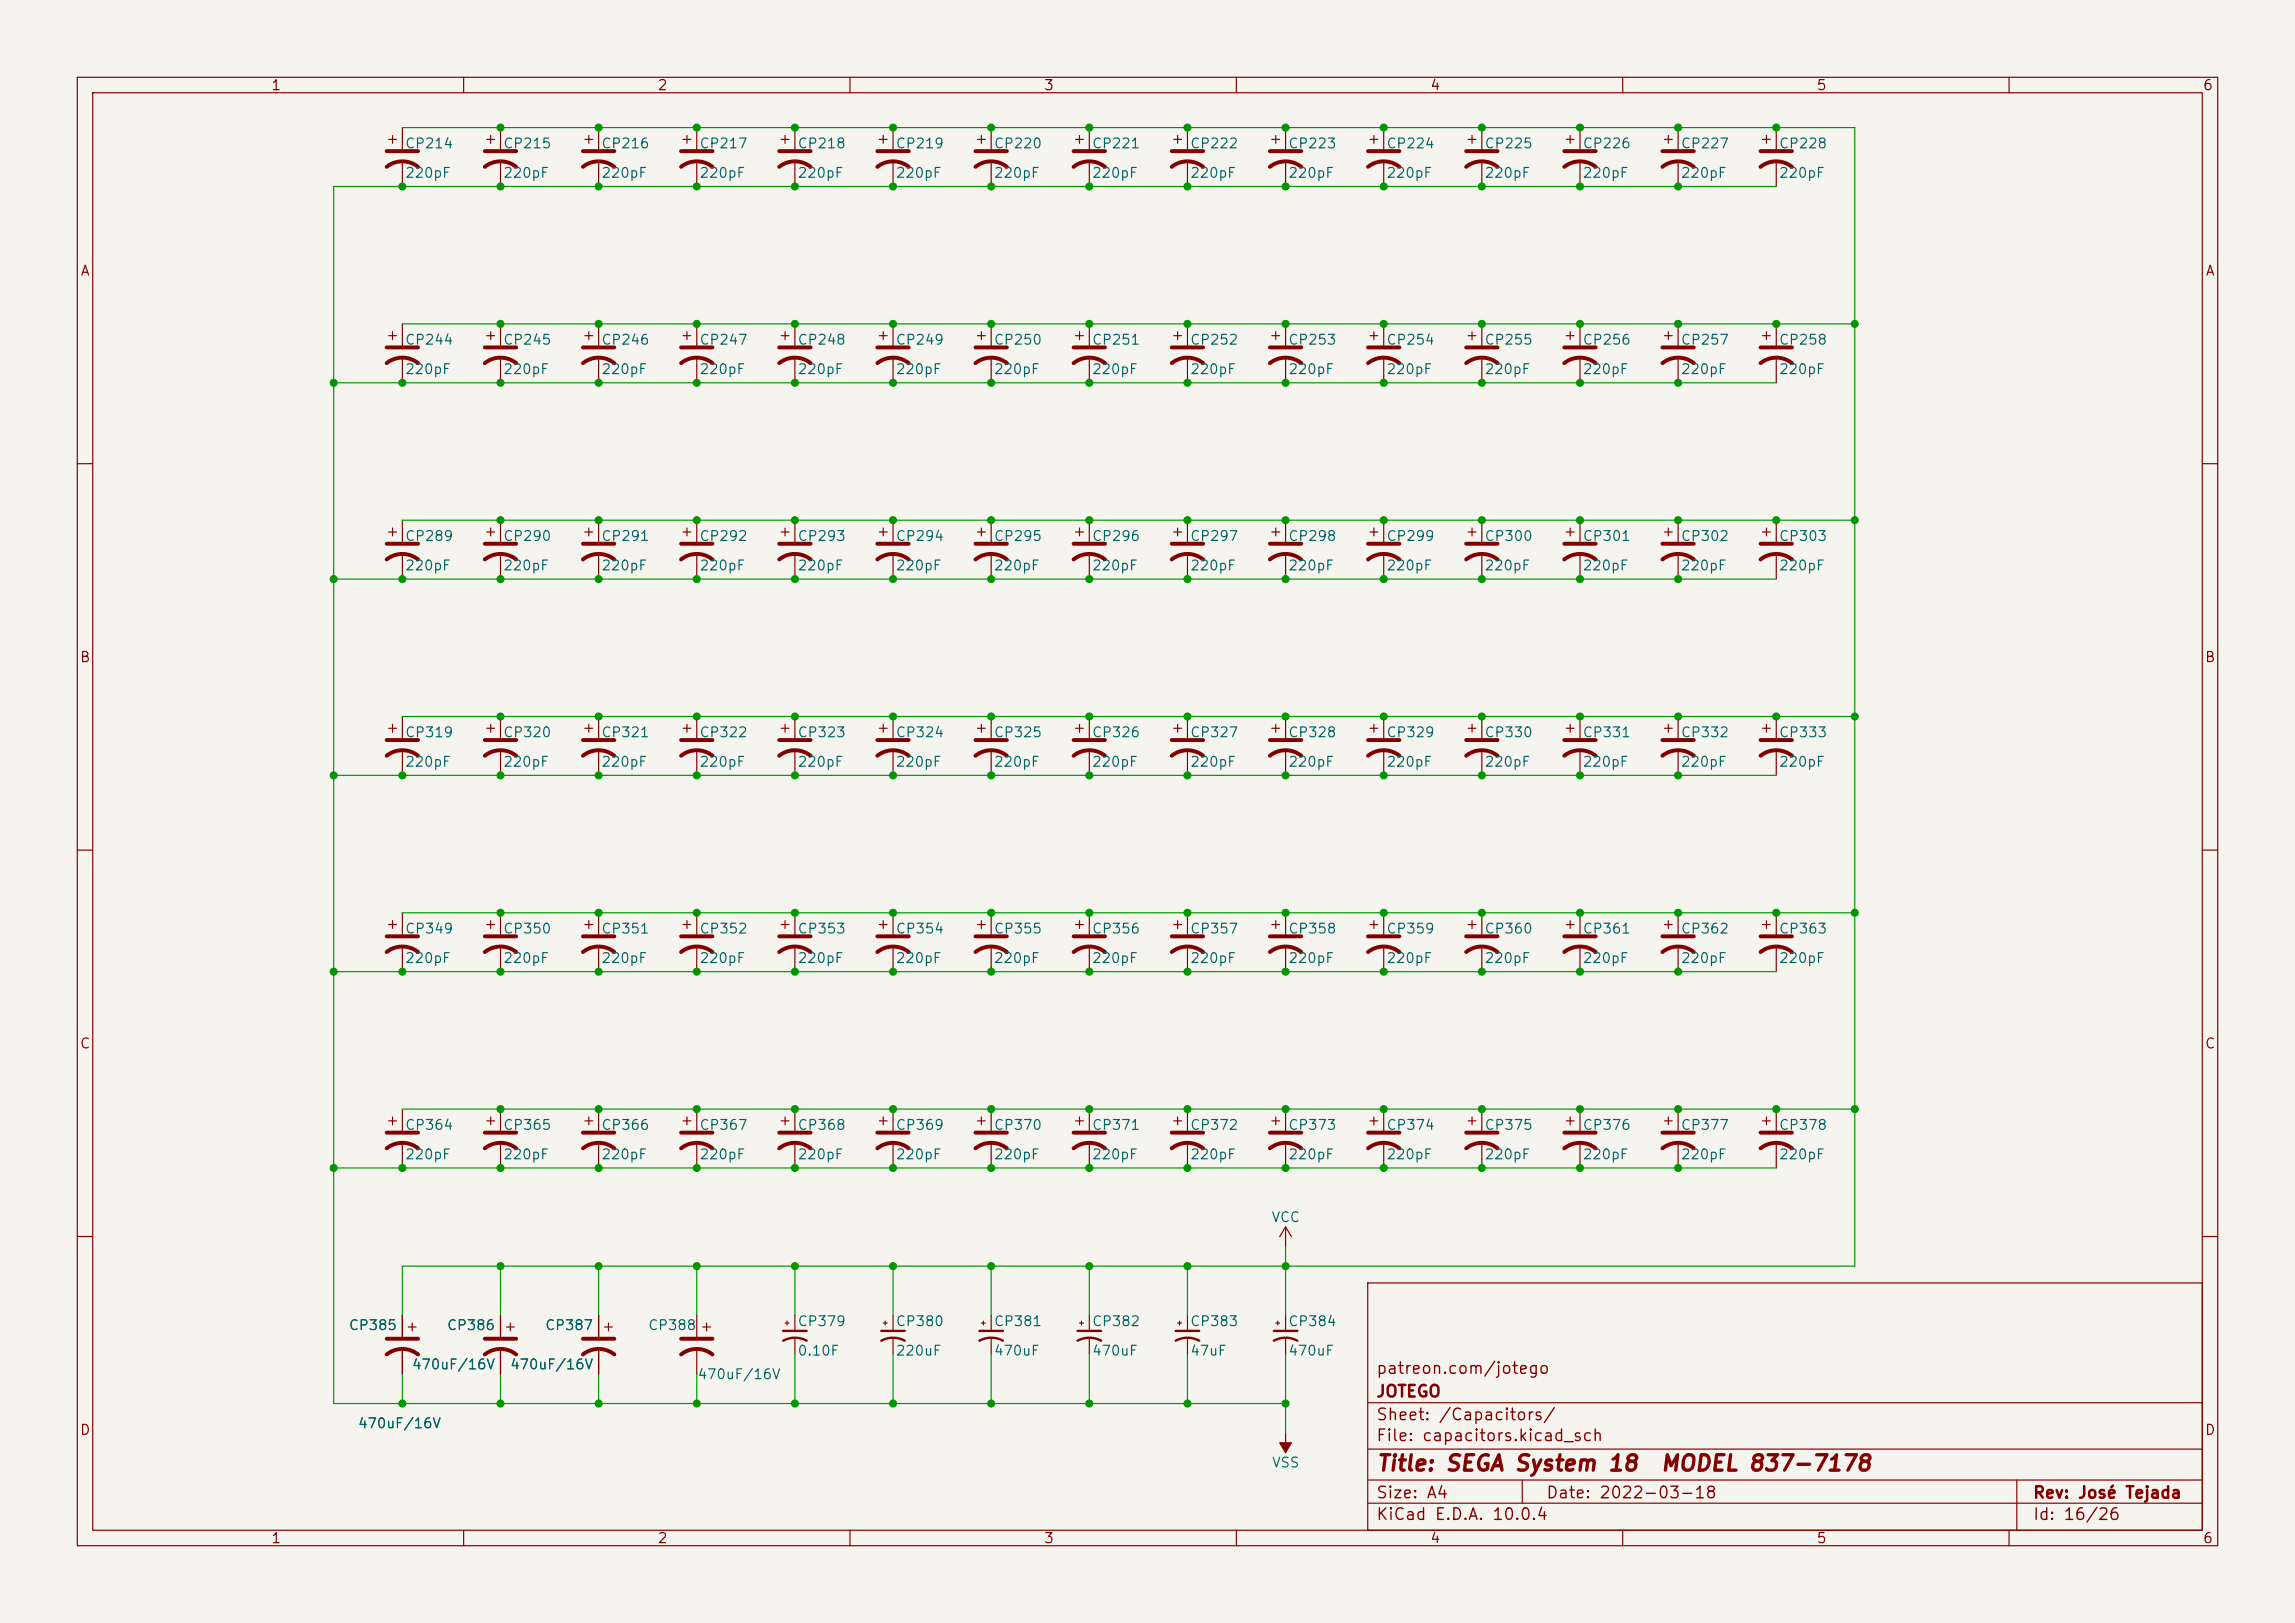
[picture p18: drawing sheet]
<svg xmlns="http://www.w3.org/2000/svg" width="297mm" height="210mm" viewBox="0 0 297 210" stroke-linecap="round" stroke-linejoin="round" font-family="sans-serif">
<defs><g id="words">
<g font-size="2" fill="#840000">
<text x="178" y="190.8">Title: SEGA System 18</text>
<text x="214.8" y="190.8">MODEL 837-7178</text>
</g>
<g font-size="1.5" fill="#840000">
<text x="178" y="178.2">patreon.com/jotego</text>
<text x="178" y="184.2">Sheet: /Capacitors/</text>
<text x="178" y="181.2">JOTEGO</text>
<text x="178" y="186.9">File: capacitors.kicad_sch</text>
<text x="178" y="197.1">KiCad E.D.A. 10.0.4</text>
<text x="178" y="194.3">Size: A4</text>
<text x="200" y="194.3">Date: 2022-03-18</text>
<text x="263" y="194.3">Rev: José Tejada</text>
<text x="263" y="197.1">Id: 16/26</text>
</g>
<g font-size="1.3" fill="#840000">
<text x="35" y="12">1</text>
<text x="85" y="12">2</text>
<text x="135" y="12">3</text>
<text x="185" y="12">4</text>
<text x="235" y="12">5</text>
<text x="285" y="12">6</text>
<text x="10.3" y="36">A</text>
<text x="285.3" y="36">A</text>
<text x="10.3" y="86">B</text>
<text x="285.3" y="86">B</text>
<text x="10.3" y="136">C</text>
<text x="285.3" y="136">C</text>
<text x="10.3" y="186">D</text>
<text x="285.3" y="186">D</text>
<text x="35" y="200">1</text>
<text x="85" y="200">2</text>
<text x="135" y="200">3</text>
<text x="185" y="200">4</text>
<text x="235" y="200">5</text>
<text x="285" y="200">6</text>
</g>
<g font-size="1.3" fill="#006464">
<text x="52.3" y="19.5">CP214</text>
<text x="52.3" y="23.3">220pF</text>
<text x="65" y="19.5">CP215</text>
<text x="65" y="23.3">220pF</text>
<text x="77.7" y="19.5">CP216</text>
<text x="77.7" y="23.3">220pF</text>
<text x="90.4" y="19.5">CP217</text>
<text x="90.4" y="23.3">220pF</text>
<text x="103.1" y="19.5">CP218</text>
<text x="103.1" y="23.3">220pF</text>
<text x="115.8" y="19.5">CP219</text>
<text x="115.8" y="23.3">220pF</text>
<text x="128.5" y="19.5">CP220</text>
<text x="128.5" y="23.3">220pF</text>
<text x="141.2" y="19.5">CP221</text>
<text x="141.2" y="23.3">220pF</text>
<text x="153.9" y="19.5">CP222</text>
<text x="153.9" y="23.3">220pF</text>
<text x="166.6" y="19.5">CP223</text>
<text x="166.6" y="23.3">220pF</text>
<text x="179.3" y="19.5">CP224</text>
<text x="179.3" y="23.3">220pF</text>
<text x="192" y="19.5">CP225</text>
<text x="192" y="23.3">220pF</text>
<text x="204.7" y="19.5">CP226</text>
<text x="204.7" y="23.3">220pF</text>
<text x="217.4" y="19.5">CP227</text>
<text x="217.4" y="23.3">220pF</text>
<text x="230.1" y="19.5">CP228</text>
<text x="230.1" y="23.3">220pF</text>
<text x="52.3" y="44.9">CP244</text>
<text x="65" y="44.9">CP245</text>
<text x="77.7" y="44.9">CP246</text>
<text x="90.4" y="44.9">CP247</text>
<text x="103.1" y="44.9">CP248</text>
<text x="115.8" y="44.9">CP249</text>
<text x="128.5" y="44.9">CP250</text>
<text x="141.2" y="44.9">CP251</text>
<text x="153.9" y="44.9">CP252</text>
<text x="166.6" y="44.9">CP253</text>
<text x="179.3" y="44.9">CP254</text>
<text x="192" y="44.9">CP255</text>
<text x="204.7" y="44.9">CP256</text>
<text x="217.4" y="44.9">CP257</text>
<text x="230.1" y="44.9">CP258</text>
<text x="52.3" y="48.7">220pF</text>
<text x="65" y="48.7">220pF</text>
<text x="77.7" y="48.7">220pF</text>
<text x="90.4" y="48.7">220pF</text>
<text x="103.1" y="48.7">220pF</text>
<text x="115.8" y="48.7">220pF</text>
<text x="128.5" y="48.7">220pF</text>
<text x="141.2" y="48.7">220pF</text>
<text x="153.9" y="48.7">220pF</text>
<text x="166.6" y="48.7">220pF</text>
<text x="179.3" y="48.7">220pF</text>
<text x="192" y="48.7">220pF</text>
<text x="204.7" y="48.7">220pF</text>
<text x="217.4" y="48.7">220pF</text>
<text x="230.1" y="48.7">220pF</text>
<text x="52.3" y="70.3">CP289</text>
<text x="65" y="70.3">CP290</text>
<text x="77.7" y="70.3">CP291</text>
<text x="90.4" y="70.3">CP292</text>
<text x="103.1" y="70.3">CP293</text>
<text x="115.8" y="70.3">CP294</text>
<text x="128.5" y="70.3">CP295</text>
<text x="141.2" y="70.3">CP296</text>
<text x="153.9" y="70.3">CP297</text>
<text x="166.6" y="70.3">CP298</text>
<text x="179.3" y="70.3">CP299</text>
<text x="192" y="70.3">CP300</text>
<text x="204.7" y="70.3">CP301</text>
<text x="217.4" y="70.3">CP302</text>
<text x="230.1" y="70.3">CP303</text>
<text x="52.3" y="74.1">220pF</text>
<text x="65" y="74.1">220pF</text>
<text x="77.7" y="74.1">220pF</text>
<text x="90.4" y="74.1">220pF</text>
<text x="103.1" y="74.1">220pF</text>
<text x="115.8" y="74.1">220pF</text>
<text x="128.5" y="74.1">220pF</text>
<text x="141.2" y="74.1">220pF</text>
<text x="153.9" y="74.1">220pF</text>
<text x="166.6" y="74.1">220pF</text>
<text x="179.3" y="74.1">220pF</text>
<text x="192" y="74.1">220pF</text>
<text x="204.7" y="74.1">220pF</text>
<text x="217.4" y="74.1">220pF</text>
<text x="230.1" y="74.1">220pF</text>
<text x="52.3" y="95.7">CP319</text>
<text x="65" y="95.7">CP320</text>
<text x="77.7" y="95.7">CP321</text>
<text x="90.4" y="95.7">CP322</text>
<text x="103.1" y="95.7">CP323</text>
<text x="115.8" y="95.7">CP324</text>
<text x="128.5" y="95.7">CP325</text>
<text x="141.2" y="95.7">CP326</text>
<text x="153.9" y="95.7">CP327</text>
<text x="166.6" y="95.7">CP328</text>
<text x="179.3" y="95.7">CP329</text>
<text x="192" y="95.7">CP330</text>
<text x="204.7" y="95.7">CP331</text>
<text x="217.4" y="95.7">CP332</text>
<text x="230.1" y="95.7">CP333</text>
<text x="52.3" y="99.5">220pF</text>
<text x="65" y="99.5">220pF</text>
<text x="77.7" y="99.5">220pF</text>
<text x="90.4" y="99.5">220pF</text>
<text x="103.1" y="99.5">220pF</text>
<text x="115.8" y="99.5">220pF</text>
<text x="128.5" y="99.5">220pF</text>
<text x="141.2" y="99.5">220pF</text>
<text x="153.9" y="99.5">220pF</text>
<text x="166.6" y="99.5">220pF</text>
<text x="179.3" y="99.5">220pF</text>
<text x="192" y="99.5">220pF</text>
<text x="204.7" y="99.5">220pF</text>
<text x="217.4" y="99.5">220pF</text>
<text x="230.1" y="99.5">220pF</text>
<text x="52.3" y="121.1">CP349</text>
<text x="52.3" y="124.9">220pF</text>
<text x="65" y="121.1">CP350</text>
<text x="65" y="124.9">220pF</text>
<text x="77.7" y="121.1">CP351</text>
<text x="77.7" y="124.9">220pF</text>
<text x="90.4" y="121.1">CP352</text>
<text x="90.4" y="124.9">220pF</text>
<text x="103.1" y="121.1">CP353</text>
<text x="103.1" y="124.9">220pF</text>
<text x="115.8" y="121.1">CP354</text>
<text x="115.8" y="124.9">220pF</text>
<text x="128.5" y="121.1">CP355</text>
<text x="128.5" y="124.9">220pF</text>
<text x="141.2" y="121.1">CP356</text>
<text x="141.2" y="124.9">220pF</text>
<text x="153.9" y="121.1">CP357</text>
<text x="153.9" y="124.9">220pF</text>
<text x="166.6" y="121.1">CP358</text>
<text x="166.6" y="124.9">220pF</text>
<text x="179.3" y="121.1">CP359</text>
<text x="179.3" y="124.9">220pF</text>
<text x="192" y="121.1">CP360</text>
<text x="192" y="124.9">220pF</text>
<text x="204.7" y="121.1">CP361</text>
<text x="204.7" y="124.9">220pF</text>
<text x="217.4" y="121.1">CP362</text>
<text x="217.4" y="124.9">220pF</text>
<text x="230.1" y="121.1">CP363</text>
<text x="230.1" y="124.9">220pF</text>
<text x="52.3" y="146.5">CP364</text>
<text x="65" y="146.5">CP365</text>
<text x="77.7" y="146.5">CP366</text>
<text x="90.4" y="146.5">CP367</text>
<text x="103.1" y="146.5">CP368</text>
<text x="115.8" y="146.5">CP369</text>
<text x="128.5" y="146.5">CP370</text>
<text x="141.2" y="146.5">CP371</text>
<text x="153.9" y="146.5">CP372</text>
<text x="166.6" y="146.5">CP373</text>
<text x="179.3" y="146.5">CP374</text>
<text x="192" y="146.5">CP375</text>
<text x="204.7" y="146.5">CP376</text>
<text x="217.4" y="146.5">CP377</text>
<text x="230.1" y="146.5">CP378</text>
<text x="52.3" y="150.3">220pF</text>
<text x="65" y="150.3">220pF</text>
<text x="77.7" y="150.3">220pF</text>
<text x="90.4" y="150.3">220pF</text>
<text x="103.1" y="150.3">220pF</text>
<text x="115.8" y="150.3">220pF</text>
<text x="128.5" y="150.3">220pF</text>
<text x="141.2" y="150.3">220pF</text>
<text x="153.9" y="150.3">220pF</text>
<text x="166.6" y="150.3">220pF</text>
<text x="179.3" y="150.3">220pF</text>
<text x="192" y="150.3">220pF</text>
<text x="204.7" y="150.3">220pF</text>
<text x="217.4" y="150.3">220pF</text>
<text x="230.1" y="150.3">220pF</text>
<text x="164.5" y="158.5">VCC</text>
<text x="45.1" y="172.4">CP385</text>
<text x="57.8" y="172.4">CP386</text>
<text x="70.5" y="172.4">CP387</text>
<text x="83.8" y="172.4">CP388</text>
<text x="103.1" y="171.9">CP379</text>
<text x="115.8" y="171.9">CP380</text>
<text x="128.5" y="171.9">CP381</text>
<text x="141.2" y="171.9">CP382</text>
<text x="153.9" y="171.9">CP383</text>
<text x="166.6" y="171.9">CP384</text>
<text x="53.2" y="177.5">470uF/16V</text>
<text x="65.9" y="177.5">470uF/16V</text>
<text x="90.2" y="178.8">470uF/16V</text>
<text x="103.1" y="175.7">0.10F</text>
<text x="115.8" y="175.7">220uF</text>
<text x="128.5" y="175.7">470uF</text>
<text x="141.2" y="175.7">470uF</text>
<text x="153.9" y="175.7">47uF</text>
<text x="166.6" y="175.7">470uF</text>
<text x="46.2" y="185.1">470uF/16V</text>
<text x="164.5" y="190.2">VSS</text>
</g>
</g></defs>
<path d="M0 0h297v210h-297z" fill="#f5f4ef" stroke="#f5f4ef" stroke-width=".13"/>
<g fill="none" stroke="#840000" stroke-width=".15">
<path d="M10 10h277v190h-277zM12 12h273v186h-273zM50.3 18h1M50.8 17.5v1M52.1 16.5v2.8M60 10v2M63 18h1M63.5 17.5v1M64.8 16.5v2.8M75.7 18h1M76.2 17.5v1M77.5 16.5v2.8"/>
<path d="M88.4 18h1M88.9 17.5v1M90.2 16.5v2.8M101.1 18h1M101.6 17.5v1M102.9 16.5v2.8M110 10v2M113.8 18h1M114.3 17.5v1M115.6 16.5v2.8M126.5 18h1M127 17.5v1"/>
<path d="M128.3 16.5v2.8M139.2 18h1M139.7 17.5v1M141 16.5v2.8M151.9 18h1M152.4 17.5v1M153.7 16.5v2.8M160 10v2M164.6 18h1M165.1 17.5v1M166.4 16.5v2.8M177.3 18h1"/>
<path d="M177.8 17.5v1M179.1 16.5v2.8M190 18h1M190.5 17.5v1M191.8 16.5v2.8M202.7 18h1M203.2 17.5v1M204.5 16.5v2.8M210 10v2M215.4 18h1M215.9 17.5v1M217.2 16.5v2.8"/>
<path d="M228.1 18h1M228.6 17.5v1M229.9 16.5v2.8M260 10v2M52.1 20.8v3.3M64.8 20.8v3.3M77.5 20.8v3.3M90.2 20.8v3.3M102.9 20.8v3.3M115.6 20.8v3.3M128.3 20.8v3.3M141 20.8v3.3"/>
<path d="M153.7 20.8v3.3M166.4 20.8v3.3M179.1 20.8v3.3M191.8 20.8v3.3M204.5 20.8v3.3M217.2 20.8v3.3M229.9 20.8v3.3M50.3 43.4h1M50.8 42.9v1M52.1 41.9v2.8M52.1 46.2v3.3M63 43.4h1"/>
<path d="M63.5 42.9v1M64.8 41.9v2.8M64.8 46.2v3.3M75.7 43.4h1M76.2 42.9v1M77.5 41.9v2.8M77.5 46.2v3.3M88.4 43.4h1M88.9 42.9v1M90.2 41.9v2.8M90.2 46.2v3.3M101.1 43.4h1"/>
<path d="M101.6 42.9v1M102.9 41.9v2.8M102.9 46.2v3.3M113.8 43.4h1M114.3 42.9v1M115.6 41.9v2.8M115.6 46.2v3.3M126.5 43.4h1M127 42.9v1M128.3 41.9v2.8M128.3 46.2v3.3M139.2 43.4h1"/>
<path d="M139.7 42.9v1M141 41.9v2.8M141 46.2v3.3M151.9 43.4h1M152.4 42.9v1M153.7 41.9v2.8M153.7 46.2v3.3M164.6 43.4h1M165.1 42.9v1M166.4 41.9v2.8M166.4 46.2v3.3M177.3 43.4h1"/>
<path d="M177.8 42.9v1M179.1 41.9v2.8M179.1 46.2v3.3M190 43.4h1M190.5 42.9v1M191.8 41.9v2.8M191.8 46.2v3.3M202.7 43.4h1M203.2 42.9v1M204.5 41.9v2.8M204.5 46.2v3.3M215.4 43.4h1"/>
<path d="M215.9 42.9v1M217.2 41.9v2.8M217.2 46.2v3.3M228.1 43.4h1M228.6 42.9v1M229.9 41.9v2.8M229.9 46.2v3.3M10 60h2M50.3 68.8h1M50.8 68.3v1M52.1 67.3v2.8M52.1 71.6v3.3"/>
<path d="M63 68.8h1M63.5 68.3v1M64.8 67.3v2.8M64.8 71.6v3.3M75.7 68.8h1M76.2 68.3v1M77.5 67.3v2.8M77.5 71.6v3.3M88.4 68.8h1M88.9 68.3v1M90.2 67.3v2.8M90.2 71.6v3.3"/>
<path d="M101.1 68.8h1M101.6 68.3v1M102.9 67.3v2.8M102.9 71.6v3.3M113.8 68.8h1M114.3 68.3v1M115.6 67.3v2.8M115.6 71.6v3.3M126.5 68.8h1M127 68.3v1M128.3 67.3v2.8M128.3 71.6v3.3"/>
<path d="M139.2 68.8h1M139.7 68.3v1M141 67.3v2.8M141 71.6v3.3M151.9 68.8h1M152.4 68.3v1M153.7 67.3v2.8M153.7 71.6v3.3M164.6 68.8h1M165.1 68.3v1M166.4 67.3v2.8M166.4 71.6v3.3"/>
<path d="M177.3 68.8h1M177.8 68.3v1M179.1 67.3v2.8M179.1 71.6v3.3M190 68.8h1M190.5 68.3v1M191.8 67.3v2.8M191.8 71.6v3.3M202.7 68.8h1M203.2 68.3v1M204.5 67.3v2.8M204.5 71.6v3.3"/>
<path d="M215.4 68.8h1M215.9 68.3v1M217.2 67.3v2.8M217.2 71.6v3.3M228.1 68.8h1M228.6 68.3v1M229.9 67.3v2.8M229.9 71.6v3.3M285 60h2M50.3 94.2h1M50.8 93.7v1M52.1 92.7v2.8"/>
<path d="M52.1 97v3.3M63 94.2h1M63.5 93.7v1M64.8 92.7v2.8M64.8 97v3.3M75.7 94.2h1M76.2 93.7v1M77.5 92.7v2.8M77.5 97v3.3M88.4 94.2h1M88.9 93.7v1M90.2 92.7v2.8"/>
<path d="M90.2 97v3.3M101.1 94.2h1M101.6 93.7v1M102.9 92.7v2.8M102.9 97v3.3M113.8 94.2h1M114.3 93.7v1M115.6 92.7v2.8M115.6 97v3.3M126.5 94.2h1M127 93.7v1M128.3 92.7v2.8"/>
<path d="M128.3 97v3.3M139.2 94.2h1M139.7 93.7v1M141 92.7v2.8M141 97v3.3M151.9 94.2h1M152.4 93.7v1M153.7 92.7v2.8M153.7 97v3.3M164.6 94.2h1M165.1 93.7v1M166.4 92.7v2.8"/>
<path d="M166.4 97v3.3M177.3 94.2h1M177.8 93.7v1M179.1 92.7v2.8M179.1 97v3.3M190 94.2h1M190.5 93.7v1M191.8 92.7v2.8M191.8 97v3.3M202.7 94.2h1M203.2 93.7v1M204.5 92.7v2.8"/>
<path d="M204.5 97v3.3M215.4 94.2h1M215.9 93.7v1M217.2 92.7v2.8M217.2 97v3.3M228.1 94.2h1M228.6 93.7v1M229.9 92.7v2.8M229.9 97v3.3M10 110h2M50.3 119.6h1M50.8 119.1v1"/>
<path d="M52.1 118.1v2.8M63 119.6h1M63.5 119.1v1M64.8 118.1v2.8M75.7 119.6h1M76.2 119.1v1M77.5 118.1v2.8M88.4 119.6h1M88.9 119.1v1M90.2 118.1v2.8M101.1 119.6h1M101.6 119.1v1"/>
<path d="M102.9 118.1v2.8M113.8 119.6h1M114.3 119.1v1M115.6 118.1v2.8M126.5 119.6h1M127 119.1v1M128.3 118.1v2.8M139.2 119.6h1M139.7 119.1v1M141 118.1v2.8M151.9 119.6h1M152.4 119.1v1"/>
<path d="M153.7 118.1v2.8M164.6 119.6h1M165.1 119.1v1M166.4 118.1v2.8M177.3 119.6h1M177.8 119.1v1M179.1 118.1v2.8M190 119.6h1M190.5 119.1v1M191.8 118.1v2.8M202.7 119.6h1M203.2 119.1v1"/>
<path d="M204.5 118.1v2.8M215.4 119.6h1M215.9 119.1v1M217.2 118.1v2.8M228.1 119.6h1M228.6 119.1v1M229.9 118.1v2.8M285 110h2M52.1 122.4v3.3M64.8 122.4v3.3M77.5 122.4v3.3M90.2 122.4v3.3"/>
<path d="M102.9 122.4v3.3M115.6 122.4v3.3M128.3 122.4v3.3M141 122.4v3.3M153.7 122.4v3.3M166.4 122.4v3.3M179.1 122.4v3.3M191.8 122.4v3.3M204.5 122.4v3.3M217.2 122.4v3.3M229.9 122.4v3.3M50.3 145h1"/>
<path d="M50.8 144.5v1M52.1 143.5v2.8M52.1 147.8v3.3M63 145h1M63.5 144.5v1M64.8 143.5v2.8M64.8 147.8v3.3M75.7 145h1M76.2 144.5v1M77.5 143.5v2.8M77.5 147.8v3.3M88.4 145h1"/>
<path d="M88.9 144.5v1M90.2 143.5v2.8M90.2 147.8v3.3M101.1 145h1M101.6 144.5v1M102.9 143.5v2.8M102.9 147.8v3.3M113.8 145h1M114.3 144.5v1M115.6 143.5v2.8M115.6 147.8v3.3M126.5 145h1"/>
<path d="M127 144.5v1M128.3 143.5v2.8M128.3 147.8v3.3M139.2 145h1M139.7 144.5v1M141 143.5v2.8M141 147.8v3.3M151.9 145h1M152.4 144.5v1M153.7 143.5v2.8M153.7 147.8v3.3M164.6 145h1"/>
<path d="M165.1 144.5v1M166.4 143.5v2.8M166.4 147.8v3.3M166.4 158.8v2.5M166.4 158.8l-.8 1.2M166.4 158.8l.7 1.2M177.3 145h1M177.8 144.5v1M179.1 143.5v2.8M179.1 147.8v3.3M190 145h1M190.5 144.5v1"/>
<path d="M191.8 143.5v2.8M191.8 147.8v3.3M202.7 145h1M203.2 144.5v1M204.5 143.5v2.8M204.5 147.8v3.3M215.4 145h1M215.9 144.5v1M217.2 143.5v2.8M217.2 147.8v3.3M228.1 145h1M228.6 144.5v1"/>
<path d="M229.9 143.5v2.8M229.9 147.8v3.3M10 160h2M52.1 170.2v2.8M52.1 174.5v3.3M52.8 171.7h1M53.3 171.2v1M64.8 170.2v2.8M64.8 174.5v3.3M65.5 171.7h1M66 171.2v1M77.5 170.2v2.8"/>
<path d="M77.5 174.5v3.3M78.2 171.7h1M78.7 171.2v1M90.2 170.2v2.8M90.2 174.5v3.3M90.9 171.7h1M91.4 171.2v1M101.6 171.2h.5M101.9 170.9v.6M102.9 170.2v2M102.9 173.2v2.1M114.3 171.2h.5"/>
<path d="M114.6 170.9v.6M115.6 170.2v2M115.6 173.2v2.1M127 171.2h.5M127.3 170.9v.6M128.3 170.2v2M128.3 173.2v2.1M139.7 171.2h.5M140 170.9v.6M141 170.2v2M141 173.2v2.1M152.4 171.2h.5"/>
<path d="M152.7 170.9v.6M153.7 170.2v2M153.7 173.2v2.1M165.1 171.2h.5M165.4 170.9v.6M166.4 170.2v2M166.4 173.2v2.1M177 166h108v32h-108zM285 160h2M60 198v2M110 198v2M160 198v2"/>
<path d="M166.4 185.4v2.6M177 194.5h108M177 191.5h108M177 187.5h108M177 181.5h108M197 191.5v3M210 198v2M260 198v2M261 191.5v6.5"/>
</g>
<g fill="none" stroke="#840000" stroke-width=".51">
<path d="M50 19.6h4.1M62.7 19.6h4.1M75.4 19.6h4.1M88.1 19.6h4.1M100.8 19.6h4.1M113.5 19.6h4.1M126.2 19.6h4.1M138.9 19.6h4.1M151.6 19.6h4.1M164.3 19.6h4.1M177 19.6h4.1M189.7 19.6h4.1"/>
<path d="M202.4 19.6h4.1M215.1 19.6h4.1M227.8 19.6h4.1M50 21.6a3.3 3.3 0 0 1 4.1 0M62.7 21.6a3.3 3.3 0 0 1 4.1 0M75.4 21.6a3.3 3.3 0 0 1 4.1 0M88.1 21.6a3.3 3.3 0 0 1 4.1 0M100.8 21.6a3.3 3.3 0 0 1 4.1 0M113.5 21.6a3.3 3.3 0 0 1 4.1 0M126.2 21.6a3.3 3.3 0 0 1 4.1 0M138.9 21.6a3.3 3.3 0 0 1 4.1 0M151.6 21.6a3.3 3.3 0 0 1 4.1 0"/>
<path d="M164.3 21.6a3.3 3.3 0 0 1 4.1 0M177 21.6a3.3 3.3 0 0 1 4.1 0M189.7 21.6a3.3 3.3 0 0 1 4.1 0M202.4 21.6a3.3 3.3 0 0 1 4.1 0M215.1 21.6a3.3 3.3 0 0 1 4.1 0M227.8 21.6a3.3 3.3 0 0 1 4.1 0M50 47a3.3 3.3 0 0 1 4.1 0M50 45h4.1M62.7 47a3.3 3.3 0 0 1 4.1 0M62.7 45h4.1M75.4 47a3.3 3.3 0 0 1 4.1 0M75.4 45h4.1"/>
<path d="M88.1 47a3.3 3.3 0 0 1 4.1 0M88.1 45h4.1M100.8 47a3.3 3.3 0 0 1 4.1 0M100.8 45h4.1M113.5 47a3.3 3.3 0 0 1 4.1 0M113.5 45h4.1M126.2 47a3.3 3.3 0 0 1 4.1 0M126.2 45h4.1M138.9 47a3.3 3.3 0 0 1 4.1 0M138.9 45h4.1M151.6 47a3.3 3.3 0 0 1 4.1 0M151.6 45h4.1"/>
<path d="M164.3 47a3.3 3.3 0 0 1 4.1 0M164.3 45h4.1M177 47a3.3 3.3 0 0 1 4.1 0M177 45h4.1M189.7 47a3.3 3.3 0 0 1 4.1 0M189.7 45h4.1M202.4 47a3.3 3.3 0 0 1 4.1 0M202.4 45h4.1M215.1 47a3.3 3.3 0 0 1 4.1 0M215.1 45h4.1M227.8 47a3.3 3.3 0 0 1 4.1 0M227.8 45h4.1"/>
<path d="M50 72.4a3.3 3.3 0 0 1 4.1 0M50 70.4h4.1M62.7 72.4a3.3 3.3 0 0 1 4.1 0M62.7 70.4h4.1M75.4 72.4a3.3 3.3 0 0 1 4.1 0M75.4 70.4h4.1M88.1 72.4a3.3 3.3 0 0 1 4.1 0M88.1 70.4h4.1M100.8 72.4a3.3 3.3 0 0 1 4.1 0M100.8 70.4h4.1M113.5 72.4a3.3 3.3 0 0 1 4.1 0M113.5 70.4h4.1"/>
<path d="M126.2 72.4a3.3 3.3 0 0 1 4.1 0M126.2 70.4h4.1M138.9 72.4a3.3 3.3 0 0 1 4.1 0M138.9 70.4h4.1M151.6 72.4a3.3 3.3 0 0 1 4.1 0M151.6 70.4h4.1M164.3 72.4a3.3 3.3 0 0 1 4.1 0M164.3 70.4h4.1M177 72.4a3.3 3.3 0 0 1 4.1 0M177 70.4h4.1M189.7 72.4a3.3 3.3 0 0 1 4.1 0M189.7 70.4h4.1"/>
<path d="M202.4 72.4a3.3 3.3 0 0 1 4.1 0M202.4 70.4h4.1M215.1 72.4a3.3 3.3 0 0 1 4.1 0M215.1 70.4h4.1M227.8 72.4a3.3 3.3 0 0 1 4.1 0M227.8 70.4h4.1M50 97.8a3.3 3.3 0 0 1 4.1 0M50 95.8h4.1M62.7 97.8a3.3 3.3 0 0 1 4.1 0M62.7 95.8h4.1M75.4 97.8a3.3 3.3 0 0 1 4.1 0M75.4 95.8h4.1"/>
<path d="M88.1 97.8a3.3 3.3 0 0 1 4.1 0M88.1 95.8h4.1M100.8 97.8a3.3 3.3 0 0 1 4.1 0M100.8 95.8h4.1M113.5 97.8a3.3 3.3 0 0 1 4.1 0M113.5 95.8h4.1M126.2 97.8a3.3 3.3 0 0 1 4.1 0M126.2 95.8h4.1M138.9 97.8a3.3 3.3 0 0 1 4.1 0M138.9 95.8h4.1M151.6 97.8a3.3 3.3 0 0 1 4.1 0M151.6 95.8h4.1"/>
<path d="M164.3 97.8a3.3 3.3 0 0 1 4.1 0M164.3 95.8h4.1M177 97.8a3.3 3.3 0 0 1 4.1 0M177 95.8h4.1M189.7 97.8a3.3 3.3 0 0 1 4.1 0M189.7 95.8h4.1M202.4 97.8a3.3 3.3 0 0 1 4.1 0M202.4 95.8h4.1M215.1 97.8a3.3 3.3 0 0 1 4.1 0M215.1 95.8h4.1M227.8 97.8a3.3 3.3 0 0 1 4.1 0M227.8 95.8h4.1"/>
<path d="M50 123.2a3.3 3.3 0 0 1 4.1 0M50 121.2h4.1M62.7 123.2a3.3 3.3 0 0 1 4.1 0M62.7 121.2h4.1M75.4 123.2a3.3 3.3 0 0 1 4.1 0M75.4 121.2h4.1M88.1 123.2a3.3 3.3 0 0 1 4.1 0M88.1 121.2h4.1M100.8 123.2a3.3 3.3 0 0 1 4.1 0M100.8 121.2h4.1M113.5 123.2a3.3 3.3 0 0 1 4.1 0M113.5 121.2h4.1"/>
<path d="M126.2 123.2a3.3 3.3 0 0 1 4.1 0M126.2 121.2h4.1M138.9 123.2a3.3 3.3 0 0 1 4.1 0M138.9 121.2h4.1M151.6 123.2a3.3 3.3 0 0 1 4.1 0M151.6 121.2h4.1M164.3 123.2a3.3 3.3 0 0 1 4.1 0M164.3 121.2h4.1M177 123.2a3.3 3.3 0 0 1 4.1 0M177 121.2h4.1M189.7 123.2a3.3 3.3 0 0 1 4.1 0M189.7 121.2h4.1"/>
<path d="M202.4 123.2a3.3 3.3 0 0 1 4.1 0M202.4 121.2h4.1M215.1 123.2a3.3 3.3 0 0 1 4.1 0M215.1 121.2h4.1M227.8 123.2a3.3 3.3 0 0 1 4.1 0M227.8 121.2h4.1M50 148.6a3.3 3.3 0 0 1 4.1 0M50 146.6h4.1M62.7 148.6a3.3 3.3 0 0 1 4.1 0M62.7 146.6h4.1M75.4 148.6a3.3 3.3 0 0 1 4.1 0M75.4 146.6h4.1"/>
<path d="M88.1 148.6a3.3 3.3 0 0 1 4.1 0M88.1 146.6h4.1M100.8 148.6a3.3 3.3 0 0 1 4.1 0M100.8 146.6h4.1M113.5 148.6a3.3 3.3 0 0 1 4.1 0M113.5 146.6h4.1M126.2 148.6a3.3 3.3 0 0 1 4.1 0M126.2 146.6h4.1M138.9 148.6a3.3 3.3 0 0 1 4.1 0M138.9 146.6h4.1M151.6 148.6a3.3 3.3 0 0 1 4.1 0M151.6 146.6h4.1"/>
<path d="M164.3 148.6a3.3 3.3 0 0 1 4.1 0M164.3 146.6h4.1M177 148.6a3.3 3.3 0 0 1 4.1 0M177 146.6h4.1M189.7 148.6a3.3 3.3 0 0 1 4.1 0M189.7 146.6h4.1M202.4 148.6a3.3 3.3 0 0 1 4.1 0M202.4 146.6h4.1M215.1 148.6a3.3 3.3 0 0 1 4.1 0M215.1 146.6h4.1M227.8 148.6a3.3 3.3 0 0 1 4.1 0M227.8 146.6h4.1"/>
<path d="M50 175.3a3.3 3.3 0 0 1 4.1 0M50 173.2h4.1M62.7 175.3a3.3 3.3 0 0 1 4.1 0M62.7 173.2h4.1M75.4 175.3a3.3 3.3 0 0 1 4.1 0M75.4 173.2h4.1M88.1 175.3a3.3 3.3 0 0 1 4.1 0M88.1 173.2h4.1"/>
</g>
<path d="M101.3 173.5a3.2 3.2 0 0 1 3.1 0M101.3 172.2h3.1M114 173.5a3.2 3.2 0 0 1 3.1 0M114 172.2h3.1M126.7 173.5a3.2 3.2 0 0 1 3.1 0M126.7 172.2h3.1M139.4 173.5a3.2 3.2 0 0 1 3.1 0M139.4 172.2h3.1M152.1 173.5a3.2 3.2 0 0 1 3.1 0M152.1 172.2h3.1M164.8 173.5a3.2 3.2 0 0 1 3.1 0M164.8 172.2h3.1" fill="none" stroke="#840000" stroke-width=".3"/>
<path d="M165.6 186.7h1.5l-.7 1.3z" fill="#840000" stroke="#840000" stroke-width=".15"/>
<g fill="none" stroke="#009600" stroke-width=".15">
<path d="M52.1 16.5h187.9v147.3h-187.9v6.4M229.9 24.1h-186.7v157.5h123.2M43.2 49.5h186.7M52.1 41.9h187.9M43.2 74.9h186.7M52.1 67.3h187.9M52.1 92.7h187.9M43.2 100.3h186.7M52.1 118.1h187.9M43.2 125.7h186.7M43.2 151.1h186.7M52.1 143.5h187.9"/>
<path d="M52.1 177.8v3.8M64.8 163.8v6.4M64.8 177.8v3.8M77.5 163.8v6.4M77.5 177.8v3.8M90.2 163.8v6.4M90.2 177.8v3.8M102.9 163.8v6.4M102.9 175.3v6.3M115.6 163.8v6.4M115.6 175.3v6.3M128.3 163.8v6.4"/>
<path d="M128.3 175.3v6.3M141 163.8v6.4M141 175.3v6.3M153.7 163.8v6.4M153.7 175.3v6.3M166.4 161.3v8.9M166.4 175.3v10.1"/>
</g>
<g fill="#009600" stroke="#009600" stroke-width=".13">
<circle cx="64.8" cy="163.8" r=".46"/>
<circle cx="64.8" cy="181.6" r=".46"/>
<circle cx="77.5" cy="163.8" r=".46"/>
<circle cx="77.5" cy="181.6" r=".46"/>
<circle cx="90.2" cy="181.6" r=".46"/>
<circle cx="52.1" cy="181.6" r=".46"/>
<circle cx="141" cy="163.8" r=".46"/>
<circle cx="153.7" cy="181.6" r=".46"/>
<circle cx="153.7" cy="163.8" r=".46"/>
<circle cx="141" cy="143.5" r=".46"/>
<circle cx="141" cy="151.1" r=".46"/>
<circle cx="166.4" cy="181.6" r=".46"/>
<circle cx="128.3" cy="163.8" r=".46"/>
<circle cx="128.3" cy="151.1" r=".46"/>
<circle cx="141" cy="181.6" r=".46"/>
<circle cx="166.4" cy="163.8" r=".46"/>
<circle cx="153.7" cy="151.1" r=".46"/>
<circle cx="166.4" cy="125.7" r=".46"/>
<circle cx="166.4" cy="151.1" r=".46"/>
<circle cx="166.4" cy="143.5" r=".46"/>
<circle cx="128.3" cy="125.7" r=".46"/>
<circle cx="141" cy="118.1" r=".46"/>
<circle cx="141" cy="125.7" r=".46"/>
<circle cx="128.3" cy="118.1" r=".46"/>
<circle cx="115.6" cy="118.1" r=".46"/>
<circle cx="115.6" cy="125.7" r=".46"/>
<circle cx="115.6" cy="100.3" r=".46"/>
<circle cx="102.9" cy="100.3" r=".46"/>
<circle cx="141" cy="100.3" r=".46"/>
<circle cx="153.7" cy="100.3" r=".46"/>
<circle cx="153.7" cy="118.1" r=".46"/>
<circle cx="128.3" cy="100.3" r=".46"/>
<circle cx="102.9" cy="118.1" r=".46"/>
<circle cx="102.9" cy="125.7" r=".46"/>
<circle cx="90.2" cy="143.5" r=".46"/>
<circle cx="90.2" cy="151.1" r=".46"/>
<circle cx="102.9" cy="143.5" r=".46"/>
<circle cx="102.9" cy="151.1" r=".46"/>
<circle cx="115.6" cy="181.6" r=".46"/>
<circle cx="102.9" cy="181.6" r=".46"/>
<circle cx="128.3" cy="143.5" r=".46"/>
<circle cx="115.6" cy="143.5" r=".46"/>
<circle cx="115.6" cy="163.8" r=".46"/>
<circle cx="128.3" cy="181.6" r=".46"/>
<circle cx="90.2" cy="163.8" r=".46"/>
<circle cx="102.9" cy="163.8" r=".46"/>
<circle cx="115.6" cy="151.1" r=".46"/>
<circle cx="64.8" cy="118.1" r=".46"/>
<circle cx="64.8" cy="100.3" r=".46"/>
<circle cx="52.1" cy="100.3" r=".46"/>
<circle cx="90.2" cy="125.7" r=".46"/>
<circle cx="90.2" cy="118.1" r=".46"/>
<circle cx="77.5" cy="100.3" r=".46"/>
<circle cx="90.2" cy="100.3" r=".46"/>
<circle cx="43.2" cy="100.3" r=".46"/>
<circle cx="77.5" cy="125.7" r=".46"/>
<circle cx="77.5" cy="118.1" r=".46"/>
<circle cx="64.8" cy="151.1" r=".46"/>
<circle cx="64.8" cy="143.5" r=".46"/>
<circle cx="43.2" cy="151.1" r=".46"/>
<circle cx="52.1" cy="151.1" r=".46"/>
<circle cx="77.5" cy="151.1" r=".46"/>
<circle cx="77.5" cy="143.5" r=".46"/>
<circle cx="52.1" cy="125.7" r=".46"/>
<circle cx="43.2" cy="125.7" r=".46"/>
<circle cx="64.8" cy="125.7" r=".46"/>
<circle cx="153.7" cy="92.7" r=".46"/>
<circle cx="166.4" cy="100.3" r=".46"/>
<circle cx="153.7" cy="67.3" r=".46"/>
<circle cx="166.4" cy="74.9" r=".46"/>
<circle cx="204.5" cy="100.3" r=".46"/>
<circle cx="191.8" cy="100.3" r=".46"/>
<circle cx="240" cy="67.3" r=".46"/>
<circle cx="217.2" cy="74.9" r=".46"/>
<circle cx="240" cy="92.7" r=".46"/>
<circle cx="217.2" cy="92.7" r=".46"/>
<circle cx="179.1" cy="118.1" r=".46"/>
<circle cx="179.1" cy="100.3" r=".46"/>
<circle cx="153.7" cy="125.7" r=".46"/>
<circle cx="166.4" cy="118.1" r=".46"/>
<circle cx="153.7" cy="143.5" r=".46"/>
<circle cx="179.1" cy="151.1" r=".46"/>
<circle cx="217.2" cy="100.3" r=".46"/>
<circle cx="204.5" cy="125.7" r=".46"/>
<circle cx="229.9" cy="118.1" r=".46"/>
<circle cx="217.2" cy="118.1" r=".46"/>
<circle cx="217.2" cy="125.7" r=".46"/>
<circle cx="240" cy="143.5" r=".46"/>
<circle cx="229.9" cy="143.5" r=".46"/>
<circle cx="240" cy="118.1" r=".46"/>
<circle cx="204.5" cy="74.9" r=".46"/>
<circle cx="204.5" cy="92.7" r=".46"/>
<circle cx="229.9" cy="92.7" r=".46"/>
<circle cx="204.5" cy="49.5" r=".46"/>
<circle cx="217.2" cy="67.3" r=".46"/>
<circle cx="229.9" cy="67.3" r=".46"/>
<circle cx="204.5" cy="67.3" r=".46"/>
<circle cx="179.1" cy="143.5" r=".46"/>
<circle cx="191.8" cy="143.5" r=".46"/>
<circle cx="179.1" cy="125.7" r=".46"/>
<circle cx="204.5" cy="151.1" r=".46"/>
<circle cx="191.8" cy="151.1" r=".46"/>
<circle cx="217.2" cy="143.5" r=".46"/>
<circle cx="217.2" cy="151.1" r=".46"/>
<circle cx="204.5" cy="143.5" r=".46"/>
<circle cx="191.8" cy="125.7" r=".46"/>
<circle cx="204.5" cy="118.1" r=".46"/>
<circle cx="191.8" cy="118.1" r=".46"/>
<circle cx="229.9" cy="16.5" r=".46"/>
<circle cx="204.5" cy="24.1" r=".46"/>
<circle cx="204.5" cy="16.5" r=".46"/>
<circle cx="217.2" cy="24.1" r=".46"/>
<circle cx="191.8" cy="41.9" r=".46"/>
<circle cx="191.8" cy="49.5" r=".46"/>
<circle cx="217.2" cy="49.5" r=".46"/>
<circle cx="204.5" cy="41.9" r=".46"/>
<circle cx="217.2" cy="16.5" r=".46"/>
<circle cx="229.9" cy="41.9" r=".46"/>
<circle cx="217.2" cy="41.9" r=".46"/>
<circle cx="240" cy="41.9" r=".46"/>
<circle cx="191.8" cy="24.1" r=".46"/>
<circle cx="191.8" cy="16.5" r=".46"/>
<circle cx="179.1" cy="16.5" r=".46"/>
<circle cx="179.1" cy="24.1" r=".46"/>
<circle cx="166.4" cy="49.5" r=".46"/>
<circle cx="153.7" cy="49.5" r=".46"/>
<circle cx="166.4" cy="67.3" r=".46"/>
<circle cx="179.1" cy="67.3" r=".46"/>
<circle cx="191.8" cy="67.3" r=".46"/>
<circle cx="191.8" cy="74.9" r=".46"/>
<circle cx="179.1" cy="74.9" r=".46"/>
<circle cx="191.8" cy="92.7" r=".46"/>
<circle cx="179.1" cy="92.7" r=".46"/>
<circle cx="166.4" cy="92.7" r=".46"/>
<circle cx="153.7" cy="74.9" r=".46"/>
<circle cx="153.7" cy="41.9" r=".46"/>
<circle cx="153.7" cy="24.1" r=".46"/>
<circle cx="166.4" cy="16.5" r=".46"/>
<circle cx="153.7" cy="16.5" r=".46"/>
<circle cx="166.4" cy="24.1" r=".46"/>
<circle cx="179.1" cy="49.5" r=".46"/>
<circle cx="166.4" cy="41.9" r=".46"/>
<circle cx="179.1" cy="41.9" r=".46"/>
<circle cx="128.3" cy="67.3" r=".46"/>
<circle cx="128.3" cy="74.9" r=".46"/>
<circle cx="115.6" cy="74.9" r=".46"/>
<circle cx="102.9" cy="67.3" r=".46"/>
<circle cx="115.6" cy="67.3" r=".46"/>
<circle cx="102.9" cy="74.9" r=".46"/>
<circle cx="128.3" cy="92.7" r=".46"/>
<circle cx="141" cy="92.7" r=".46"/>
<circle cx="115.6" cy="92.7" r=".46"/>
<circle cx="102.9" cy="92.7" r=".46"/>
<circle cx="141" cy="67.3" r=".46"/>
<circle cx="141" cy="74.9" r=".46"/>
<circle cx="90.2" cy="74.9" r=".46"/>
<circle cx="90.2" cy="67.3" r=".46"/>
<circle cx="64.8" cy="74.9" r=".46"/>
<circle cx="77.5" cy="67.3" r=".46"/>
<circle cx="77.5" cy="74.9" r=".46"/>
<circle cx="90.2" cy="92.7" r=".46"/>
<circle cx="43.2" cy="74.9" r=".46"/>
<circle cx="52.1" cy="74.9" r=".46"/>
<circle cx="77.5" cy="92.7" r=".46"/>
<circle cx="64.8" cy="92.7" r=".46"/>
<circle cx="64.8" cy="67.3" r=".46"/>
<circle cx="77.5" cy="41.9" r=".46"/>
<circle cx="90.2" cy="41.9" r=".46"/>
<circle cx="90.2" cy="49.5" r=".46"/>
<circle cx="77.5" cy="24.1" r=".46"/>
<circle cx="90.2" cy="24.1" r=".46"/>
<circle cx="90.2" cy="16.5" r=".46"/>
<circle cx="43.2" cy="49.5" r=".46"/>
<circle cx="52.1" cy="49.5" r=".46"/>
<circle cx="52.1" cy="24.1" r=".46"/>
<circle cx="77.5" cy="16.5" r=".46"/>
<circle cx="64.8" cy="16.5" r=".46"/>
<circle cx="77.5" cy="49.5" r=".46"/>
<circle cx="64.8" cy="41.9" r=".46"/>
<circle cx="64.8" cy="49.5" r=".46"/>
<circle cx="64.8" cy="24.1" r=".46"/>
<circle cx="128.3" cy="16.5" r=".46"/>
<circle cx="128.3" cy="24.1" r=".46"/>
<circle cx="115.6" cy="16.5" r=".46"/>
<circle cx="115.6" cy="24.1" r=".46"/>
<circle cx="141" cy="41.9" r=".46"/>
<circle cx="141" cy="49.5" r=".46"/>
<circle cx="115.6" cy="41.9" r=".46"/>
<circle cx="115.6" cy="49.5" r=".46"/>
<circle cx="141" cy="16.5" r=".46"/>
<circle cx="141" cy="24.1" r=".46"/>
<circle cx="128.3" cy="49.5" r=".46"/>
<circle cx="128.3" cy="41.9" r=".46"/>
<circle cx="102.9" cy="49.5" r=".46"/>
<circle cx="102.9" cy="41.9" r=".46"/>
<circle cx="102.9" cy="16.5" r=".46"/>
<circle cx="102.9" cy="24.1" r=".46"/>
</g>
<use href="#words"/>
</svg>
